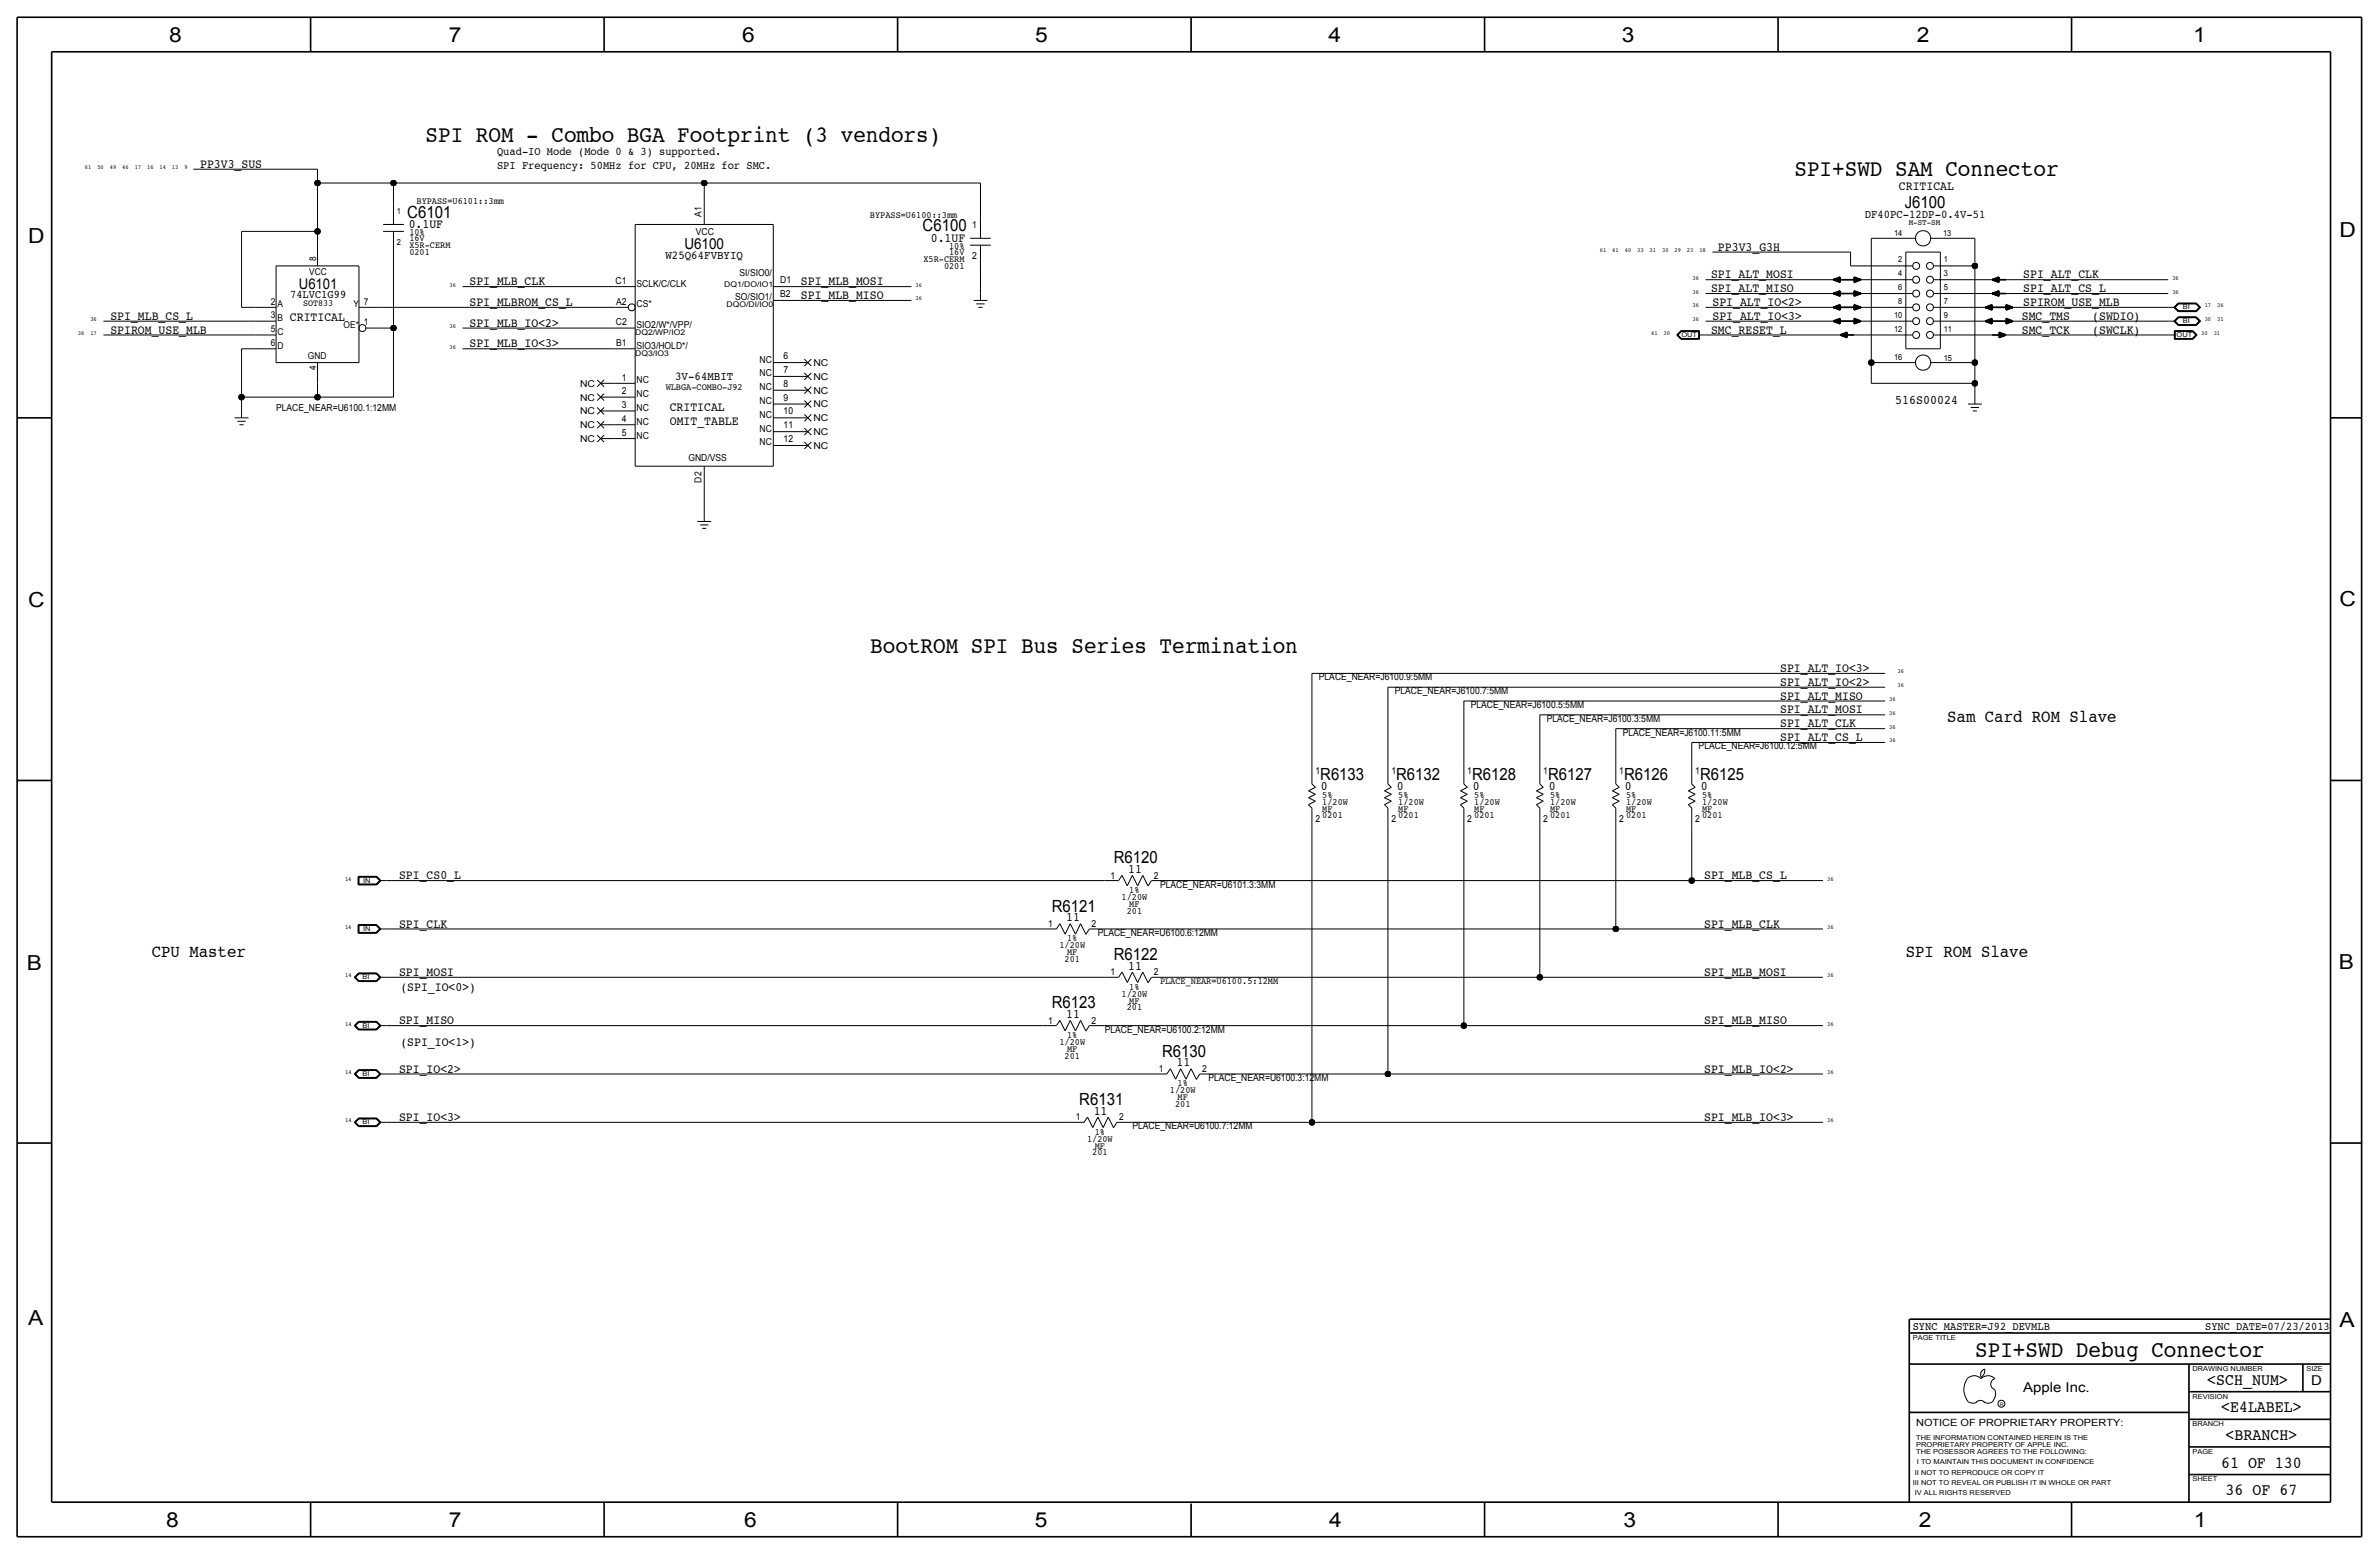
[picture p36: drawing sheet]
<svg xmlns="http://www.w3.org/2000/svg" width="875mm" height="572mm" viewBox="0 0 875 572" stroke-linecap="round" stroke-linejoin="round" font-family="sans-serif">
<defs><g id="words">
<g font-size="8.6">
<text x="156.6" y="52.1">SPI ROM - Combo BGA Footprint (3 vendors)</text>
<text x="660" y="64.8">SPI+SWD SAM Connector</text>
<text x="320.1" y="240">BootROM SPI Bus Series Termination</text>
<text x="726.5" y="499.1">SPI+SWD Debug Connector</text>
</g>
<g font-size="7.6">
<text x="62.2" y="15.5">8</text>
<text x="165" y="15.5">7</text>
<text x="273" y="15.5">6</text>
<text x="380.7" y="15.5">5</text>
<text x="488.6" y="15.5">4</text>
<text x="596.6" y="15.5">3</text>
<text x="705.1" y="15.5">2</text>
<text x="806.7" y="15.5">1</text>
<text x="10.4" y="89.4">D</text>
<text x="860.5" y="87.1">D</text>
<text x="10.4" y="223.3">C</text>
<text x="860.5" y="222.8">C</text>
<text x="9.8" y="356.6">B</text>
<text x="860.2" y="356.4">B</text>
<text x="10.4" y="487.4">A</text>
<text x="860.5" y="488.2">A</text>
<text x="61.2" y="561.6">8</text>
<text x="165" y="561.6">7</text>
<text x="273.8" y="561.6">6</text>
<text x="380.7" y="561.6">5</text>
<text x="488.9" y="561.6">4</text>
<text x="597.1" y="561.6">3</text>
<text x="705.8" y="561.6">2</text>
<text x="806.9" y="561.6">1</text>
</g>
<g font-size="6.5">
<text x="716.2" y="265.4">Sam Card ROM Slave</text>
<text x="55.8" y="351.8">CPU Master</text>
<text x="701" y="351.8">SPI ROM Slave</text>
</g>
<g font-size="6.2">
<text x="700.6" y="76.5">J6100</text>
<text x="149.8" y="80">C6101</text>
<text x="339.4" y="85.1">C6100</text>
<text x="485.6" y="286.8">R6133</text>
<text x="513.5" y="286.8">R6132</text>
<text x="541.5" y="286.8">R6128</text>
<text x="569.4" y="286.8">R6127</text>
<text x="597.4" y="286.8">R6126</text>
<text x="625.3" y="286.8">R6125</text>
<text x="409.7" y="317.5">R6120</text>
<text x="386.8" y="335.3">R6121</text>
<text x="409.7" y="353.1">R6122</text>
<text x="386.8" y="370.8">R6123</text>
<text x="427.5" y="388.6">R6130</text>
<text x="397" y="406.4">R6131</text>
<text x="811.9" y="509.3">&lt;SCH_NUM&gt;</text>
<text x="817" y="519.4">&lt;E4LABEL&gt;</text>
<text x="818.6" y="529.6">&lt;BRANCH&gt;</text>
<text x="817" y="539.8">61 OF 130</text>
<text x="818.6" y="549.9">36 OF 67</text>
</g>
<text font-size="5.6" x="251.7" y="91.4">U6100</text>
<text font-size="5.4" x="109.9" y="106.1">U6101</text>
<g font-size="5">
<text x="850.1" y="509.3">D</text>
<text x="744.2" y="511.8">Apple Inc.</text>
</g>
<text font-size="4.8" x="697" y="148.6">516S00024</text>
<g font-size="4.7">
<text x="73.6" y="61.7">PP3V3_SUS</text>
<text x="698.5" y="69.9">CRITICAL</text>
<text x="150.3" y="83.8">0.1UF</text>
<text x="342.4" y="88.9">0.1UF</text>
<text x="631.9" y="92.2">PP3V3_G3H</text>
<text x="172.7" y="104.9">SPI_MLB_CLK</text>
<text x="294.6" y="104.9">SPI_MLB_MOSI</text>
<text x="629.4" y="102.4">SPI_ALT_MOSI</text>
<text x="629.4" y="107.4">SPI_ALT_MISO</text>
<text x="744.2" y="107.4">SPI_ALT_CS_L</text>
<text x="744.2" y="102.4">SPI_ALT_CLK</text>
<text x="172.7" y="112.5">SPI_MLBROM_CS_L</text>
<text x="294.6" y="110">SPI_MLB_MISO</text>
<text x="629.9" y="112.5">SPI_ALT_IO&lt;2&gt;</text>
<text x="744.2" y="112.5">SPIROM_USE_MLB</text>
<text x="40.6" y="117.6">SPI_MLB_CS_L</text>
<text x="106.6" y="118.1">CRITICAL</text>
<text x="629.9" y="117.6">SPI_ALT_IO&lt;3&gt;</text>
<text x="743.7" y="117.6">SMC_TMS</text>
<text x="769.6" y="117.6">(SWDIO)</text>
<text x="40.6" y="122.7">SPIROM_USE_MLB</text>
<text x="172.7" y="120.1">SPI_MLB_IO&lt;2&gt;</text>
<text x="629.4" y="122.7">SMC_RESET_L</text>
<text x="743.7" y="122.7">SMC_TCK</text>
<text x="769.6" y="122.7">(SWCLK)</text>
<text x="172.7" y="127.8">SPI_MLB_IO&lt;3&gt;</text>
<text x="246.3" y="151.1">CRITICAL</text>
<text x="246.4" y="156.2">OMIT_TABLE</text>
<text x="654.8" y="247.1">SPI_ALT_IO&lt;3&gt;</text>
<text x="654.8" y="257.3">SPI_ALT_MISO</text>
<text x="654.8" y="252.2">SPI_ALT_IO&lt;2&gt;</text>
<text x="654.8" y="262.4">SPI_ALT_MOSI</text>
<text x="654.8" y="267.5">SPI_ALT_CLK</text>
<text x="654.8" y="272.5">SPI_ALT_CS_L</text>
<text x="485.9" y="290.6">0</text>
<text x="513.8" y="290.6">0</text>
<text x="541.7" y="290.6">0</text>
<text x="569.7" y="290.6">0</text>
<text x="597.6" y="290.6">0</text>
<text x="625.6" y="290.6">0</text>
<text x="146.8" y="323.3">SPI_CS0_L</text>
<text x="415" y="321.1">11</text>
<text x="626.8" y="323.3">SPI_MLB_CS_L</text>
<text x="146.8" y="341.1">SPI_CLK</text>
<text x="392.1" y="338.8">11</text>
<text x="626.8" y="341.1">SPI_MLB_CLK</text>
<text x="146.8" y="358.9">SPI_MOSI</text>
<text x="415" y="356.6">11</text>
<text x="626.8" y="358.9">SPI_MLB_MOSI</text>
<text x="147.3" y="364.5">(SPI_IO&lt;0&gt;)</text>
<text x="146.8" y="376.7">SPI_MISO</text>
<text x="392.1" y="374.4">11</text>
<text x="626.8" y="376.7">SPI_MLB_MISO</text>
<text x="147.3" y="384.8">(SPI_IO&lt;1&gt;)</text>
<text x="146.8" y="394.5">SPI_IO&lt;2&gt;</text>
<text x="432.8" y="392.2">11</text>
<text x="626.8" y="394.5">SPI_MLB_IO&lt;2&gt;</text>
<text x="146.8" y="412.2">SPI_IO&lt;3&gt;</text>
<text x="402.3" y="410">11</text>
<text x="626.8" y="412.2">SPI_MLB_IO&lt;3&gt;</text>
</g>
<g font-size="4.4">
<text x="685.9" y="80">DF40PC-12DP-0.4V-51</text>
<text x="244.8" y="95.3">W25Q64FVBYIQ</text>
<text x="248.3" y="139.7">3V-64MBIT</text>
</g>
<g font-size="4.3">
<text x="182.8" y="57.2">Quad-IO Mode (Mode 0 &amp; 3) supported.</text>
<text x="182.8" y="62.2">SPI Frequency: 50MHz for CPU, 20MHz for SMC.</text>
<text x="106.7" y="109.6">74LVC1G99</text>
<text x="703.5" y="488.9">SYNC_MASTER=J92_DEVMLB</text>
<text x="811.1" y="488.9">SYNC_DATE=07/23/2013</text>
</g>
<text font-size="3.7" x="704.8" y="524.5">NOTICE OF PROPRIETARY PROPERTY:</text>
<g font-size="3.5">
<text x="153.2" y="74.9">BYPASS=U6101::3mm</text>
<text x="258" y="79.8" transform="rotate(-90 258 79.8)">A1</text>
<text x="320" y="80">BYPASS=U6100::3mm</text>
<text x="357.6" y="83.8">1</text>
<text x="150.6" y="86.4">10%</text>
<text x="150.6" y="88.6">16V</text>
<text x="255.9" y="86.4">VCC</text>
<text x="150.6" y="91.2">X5R-CERM</text>
<text x="150.6" y="93.7">0201</text>
<text x="349.1" y="93.7">16V</text>
<text x="349.1" y="91.4">10%</text>
<text x="357.6" y="95.3">2</text>
<text x="113.7" y="101.1">VCC</text>
<text x="116.3" y="96" transform="rotate(-90 116.3 96)">8</text>
<text x="272" y="101.6">SI/SIO0/</text>
<text x="339.7" y="96.3">X5R-CERM</text>
<text x="347.2" y="98.8">0201</text>
<text x="226.4" y="104.4">C1</text>
<text x="234.1" y="105.4">SCLK/C/CLK</text>
<text x="287" y="104.1">D1</text>
<text x="99.6" y="112">2</text>
<text x="102.1" y="113">A</text>
<text x="111.5" y="112.4">SOT833</text>
<text x="130" y="113">Y</text>
<text x="133.8" y="112">7</text>
<text x="226.6" y="112.1">A2</text>
<text x="234.1" y="113">CS*</text>
<text x="270.4" y="110.5">SO/SIO1/</text>
<text x="287" y="109.2">B2</text>
<text x="99.6" y="117.1">3</text>
<text x="102.1" y="118.1">B</text>
<text x="133.8" y="119.6">1</text>
<text x="226.6" y="119.6">C2</text>
<text x="99.6" y="122.2">5</text>
<text x="102.1" y="123.2">C</text>
<text x="126.4" y="120.6">OE*</text>
<text x="234.1" y="120.7">SIO2/W*/VPP/</text>
<text x="99.6" y="127.3">6</text>
<text x="102.1" y="128.3">D</text>
<text x="226.6" y="127.3">B1</text>
<text x="234.1" y="128.3">SIO3/HOLD*/</text>
<text x="113.2" y="132.1">GND</text>
<text x="116.3" y="136.1" transform="rotate(-90 116.3 136.1)">4</text>
<text x="279.4" y="133.3">NC</text>
<text x="288.2" y="137.1">7</text>
<text x="288.2" y="132.1">6</text>
<text x="299.2" y="134.6">NC</text>
<text x="213.4" y="142.2">NC</text>
<text x="228.7" y="140">1</text>
<text x="234.1" y="141">NC</text>
<text x="244.8" y="143.5">WLBGA-COMBO-J92</text>
<text x="279.4" y="138.4">NC</text>
<text x="279.4" y="143.5">NC</text>
<text x="288.2" y="142.2">8</text>
<text x="299.2" y="139.7">NC</text>
<text x="213.4" y="147.3">NC</text>
<text x="228.7" y="145.1">2</text>
<text x="234.1" y="146.1">NC</text>
<text x="279.4" y="148.6">NC</text>
<text x="288.2" y="147.3">9</text>
<text x="299.2" y="149.9">NC</text>
<text x="299.2" y="144.8">NC</text>
<text x="101.5" y="151.1">PLACE_NEAR=U6100.1:12MM</text>
<text x="213.4" y="152.4">NC</text>
<text x="228.7" y="155.2">4</text>
<text x="228.7" y="150.1">3</text>
<text x="234.1" y="151.1">NC</text>
<text x="279.4" y="153.7">NC</text>
<text x="288.2" y="152.4">10</text>
<text x="299.2" y="154.9">NC</text>
<text x="213.4" y="157.5">NC</text>
<text x="228.7" y="160.3">5</text>
<text x="234.1" y="156.2">NC</text>
<text x="234.1" y="161.3">NC</text>
<text x="279.4" y="158.7">NC</text>
<text x="288.2" y="157.5">11</text>
<text x="299.2" y="160">NC</text>
<text x="213.4" y="162.6">NC</text>
<text x="279.4" y="163.8">NC</text>
<text x="288.2" y="162.6">12</text>
<text x="299.2" y="165.1">NC</text>
<text x="253.2" y="169.7">GND/VSS</text>
<text x="258" y="177.5" transform="rotate(-90 258 177.5)">D2</text>
<text x="485.1" y="250.2">PLACE_NEAR=J6100.9:5MM</text>
<text x="513" y="255.3">PLACE_NEAR=J6100.7:5MM</text>
<text x="541" y="260.3">PLACE_NEAR=J6100.5:5MM</text>
<text x="568.9" y="265.4">PLACE_NEAR=J6100.3:5MM</text>
<text x="596.8" y="270.5">PLACE_NEAR=J6100.11:5MM</text>
<text x="624.8" y="275.6">PLACE_NEAR=J6100.12:5MM</text>
<text x="483.8" y="284.5">1</text>
<text x="511.8" y="284.5">1</text>
<text x="539.7" y="284.5">1</text>
<text x="567.6" y="284.5">1</text>
<text x="595.6" y="284.5">1</text>
<text x="623.5" y="284.5">1</text>
<text x="486.4" y="293.4">5%</text>
<text x="514.3" y="293.4">5%</text>
<text x="542.2" y="293.4">5%</text>
<text x="570.2" y="293.4">5%</text>
<text x="598.1" y="293.4">5%</text>
<text x="626.1" y="293.4">5%</text>
<text x="486.4" y="295.9">1/20W</text>
<text x="486.4" y="298.4">MF</text>
<text x="514.3" y="298.5">MF</text>
<text x="514.3" y="295.9">1/20W</text>
<text x="542.2" y="295.9">1/20W</text>
<text x="542.2" y="298.4">MF</text>
<text x="570.2" y="295.9">1/20W</text>
<text x="570.2" y="298.4">MF</text>
<text x="598.1" y="298.5">MF</text>
<text x="598.1" y="295.9">1/20W</text>
<text x="626.1" y="298.5">MF</text>
<text x="626.1" y="295.9">1/20W</text>
<text x="483.8" y="302.3">2</text>
<text x="486.4" y="301">0201</text>
<text x="511.8" y="302.3">2</text>
<text x="514.3" y="301">0201</text>
<text x="539.7" y="302.3">2</text>
<text x="542.2" y="301">0201</text>
<text x="567.6" y="302.3">2</text>
<text x="570.2" y="301">0201</text>
<text x="595.6" y="302.3">2</text>
<text x="598.1" y="301">0201</text>
<text x="623.5" y="302.3">2</text>
<text x="626.1" y="301">0201</text>
<text x="408.4" y="323.1">1</text>
<text x="424.4" y="323.1">2</text>
<text x="415.4" y="328.4">1%</text>
<text x="426.7" y="326.4">PLACE_NEAR=U6101.3:3MM</text>
<text x="412.5" y="331">1/20W</text>
<text x="415.4" y="333.5">MF</text>
<text x="385.5" y="340.9">1</text>
<text x="401.5" y="340.9">2</text>
<text x="414.4" y="336">201</text>
<text x="392.5" y="346.2">1%</text>
<text x="403.8" y="344.2">PLACE_NEAR=U6100.6:12MM</text>
<text x="389.7" y="348.7">1/20W</text>
<text x="391.6" y="353.8">201</text>
<text x="392.5" y="351.3">MF</text>
<text x="408.4" y="358.6">1</text>
<text x="424.4" y="358.6">2</text>
<text x="415.4" y="364">1%</text>
<text x="426.7" y="362">PLACE_NEAR=U6100.5:12MM</text>
<text x="412.5" y="366.5">1/20W</text>
<text x="414.4" y="371.6">201</text>
<text x="415.4" y="369.1">MF</text>
<text x="385.5" y="376.4">1</text>
<text x="401.5" y="376.4">2</text>
<text x="392.5" y="381.8">1%</text>
<text x="406.3" y="379.7">PLACE_NEAR=U6100.2:12MM</text>
<text x="389.7" y="384.3">1/20W</text>
<text x="391.6" y="389.4">201</text>
<text x="392.5" y="386.8">MF</text>
<text x="426.2" y="394.2">1</text>
<text x="442.2" y="394.2">2</text>
<text x="433.2" y="399.5">1%</text>
<text x="444.4" y="397.5">PLACE_NEAR=U6100.3:12MM</text>
<text x="430.3" y="402.1">1/20W</text>
<text x="432.2" y="407.2">201</text>
<text x="433.2" y="404.6">MF</text>
<text x="395.7" y="412">1</text>
<text x="411.7" y="412">2</text>
<text x="399.8" y="419.9">1/20W</text>
<text x="402.7" y="417.3">1%</text>
<text x="416.5" y="415.3">PLACE_NEAR=U6100.7:12MM</text>
<text x="401.7" y="424.9">201</text>
<text x="402.7" y="422.4">MF</text>
</g>
<g font-size="3.1">
<text x="146" y="78.7">1</text>
<text x="702.1" y="82.8">M-ST-SM</text>
<text x="696.7" y="86.9">14</text>
<text x="714.7" y="86.9">13</text>
<text x="146" y="90.2">2</text>
<text x="698.2" y="101.6">4</text>
<text x="698.2" y="96.5">2</text>
<text x="715" y="101.6">3</text>
<text x="715" y="96.5">1</text>
<text x="698.2" y="106.7">6</text>
<text x="715" y="106.7">5</text>
<text x="698.2" y="111.8">8</text>
<text x="715" y="111.8">7</text>
<text x="696.7" y="116.8">10</text>
<text x="715" y="116.8">9</text>
<text x="696.7" y="121.9">12</text>
<text x="715" y="121.9">11</text>
<text x="696.7" y="132.3">16</text>
<text x="715" y="132.6">15</text>
</g>
<g font-size="2.9">
<text x="266.4" y="105.4">DQ1/DO/IO1</text>
<text x="267.3" y="113">DQO/DI/IO0</text>
<text x="233.6" y="123.2">DQ2/WP/IO2</text>
<text x="233.6" y="130.8">DQ3/IO3</text>
</g>
<g font-size="2.5">
<text x="802.8" y="113.8">BI</text>
<text x="802.8" y="118.9">BI</text>
<text x="618.4" y="124">OUT</text>
<text x="800.6" y="124">OUT</text>
<text x="133.6" y="324.6">IN</text>
<text x="133.6" y="342.4">IN</text>
<text x="133.3" y="360.2">BI</text>
<text x="133.3" y="378">BI</text>
<text x="133.3" y="395.7">BI</text>
<text x="133.3" y="413.5">BI</text>
<text x="703.5" y="492.8">PAGE TITLE</text>
<text x="806.4" y="504.2">DRAWING NUMBER</text>
<text x="848.3" y="504.2">SIZE</text>
<text x="806.4" y="514.4">REVISION</text>
<text x="806.4" y="524.5">BRANCH</text>
<text x="704.8" y="532.1">PROPRIETARY PROPERTY OF APPLE INC.</text>
<text x="704.8" y="529.6">THE INFORMATION CONTAINED HEREIN IS THE</text>
<text x="704.8" y="534.7">THE POSESSOR AGREES TO THE FOLLOWING:</text>
<text x="705.1" y="538.5">I TO MAINTAIN THIS DOCUMENT IN CONFIDENCE</text>
<text x="806.4" y="534.7">PAGE</text>
<text x="704.3" y="542.3">II NOT TO REPRODUCE OR COPY IT</text>
<text x="806.4" y="544.8">SHEET</text>
<text x="703.5" y="546.1">III NOT TO REVEAL OR PUBLISH IT IN WHOLE OR PART</text>
<text x="704.3" y="549.9">IV ALL RIGHTS RESERVED</text>
</g>
<g font-size="2.3">
<text x="31.2" y="62.2">61</text>
<text x="35.8" y="62.2">50</text>
<text x="40.4" y="62.2">49</text>
<text x="45" y="62.2">46</text>
<text x="49.5" y="62.2">17</text>
<text x="54.1" y="62.2">16</text>
<text x="58.7" y="62.2">14</text>
<text x="63.3" y="62.2">13</text>
<text x="67.8" y="62.2">9</text>
<text x="588.5" y="92.7">61</text>
<text x="593" y="92.7">41</text>
<text x="597.6" y="92.7">40</text>
<text x="602.2" y="92.7">33</text>
<text x="606.8" y="92.7">31</text>
<text x="611.3" y="92.7">30</text>
<text x="615.9" y="92.7">29</text>
<text x="620.5" y="92.7">23</text>
<text x="625" y="92.7">18</text>
<text x="165.3" y="105.4">36</text>
<text x="336.8" y="105.4">36</text>
<text x="622.5" y="102.9">36</text>
<text x="622.5" y="107.9">36</text>
<text x="799" y="107.9">36</text>
<text x="799" y="102.9">36</text>
<text x="336.8" y="110.5">36</text>
<text x="622.5" y="113">36</text>
<text x="810.9" y="113">17</text>
<text x="815.5" y="113">36</text>
<text x="33.2" y="118.1">36</text>
<text x="622.5" y="118.1">36</text>
<text x="810.9" y="118.1">30</text>
<text x="815.5" y="118.1">31</text>
<text x="28.7" y="123.2">36</text>
<text x="33.2" y="123.2">17</text>
<text x="165.3" y="120.6">36</text>
<text x="607.3" y="123.2">41</text>
<text x="611.9" y="123.2">30</text>
<text x="809.6" y="123.2">30</text>
<text x="814.2" y="123.2">31</text>
<text x="165.3" y="128.3">36</text>
<text x="697.9" y="247.6">36</text>
<text x="694.9" y="257.8">36</text>
<text x="697.9" y="252.7">36</text>
<text x="694.9" y="262.9">36</text>
<text x="694.9" y="268">36</text>
<text x="694.9" y="273">36</text>
<text x="126.9" y="323.8">14</text>
<text x="672" y="323.8">36</text>
<text x="126.9" y="341.6">14</text>
<text x="672" y="341.6">36</text>
<text x="127" y="359.4">14</text>
<text x="672" y="359.4">36</text>
<text x="127" y="377.2">14</text>
<text x="672" y="377.2">36</text>
<text x="127" y="395">14</text>
<text x="672" y="395">36</text>
<text x="127" y="412.8">14</text>
<text x="672" y="412.7">36</text>
</g>
<text font-size="1.8" x="735.5" y="516.9">R</text>
</g></defs>
<g fill="none" stroke="#000" stroke-width=".37">
<path d="M71.1 62.2h45.7zM116.8 62.2v5.1zM116.8 67.3v17.8zM116.8 67.3h27.9zM144.7 67.3h114.3zM144.7 67.3v7.6zM144.7 74.9v7.7zM259 67.3v7.6zM259 74.9v7.7zM259 67.3h101.6zM360.6 67.3v12.7zM88.8 85.1h28z"/>
<path d="M88.8 85.1v27.9zM101.5 97.8v35.5zM101.5 97.8h30.5zM116.8 85.1v5.1zM116.8 90.2v7.6zM132 97.8v35.5zM140.9 82.6h7.6zM140.9 85.1h7.6zM144.7 92.7v28zM144.7 85.1v7.6zM233.6 82.6v88.9zM233.6 82.6h50.8z"/>
<path d="M284.4 82.6v88.9zM356.8 90.2h7.6zM356.8 87.6h7.6zM360.6 97.8v10.2zM360.6 80v7.6zM360.6 90.2v7.6zM629.9 92.7h50.8zM680.7 92.7v5.1zM680.7 97.8h12.7zM688.3 87.6v45.8zM688.3 87.6h5.1zM693.4 87.6h11.1z"/>
<path d="M693.4 97.8h10.1zM701 92.7h12.7zM701 92.7v35.6zM710.1 87.6h11.2zM711.1 97.8h10.2zM713.7 92.7v35.6zM721.3 97.8h5.1zM721.3 87.6h5.1zM726.4 97.8v35.5zM726.4 87.6v10.2zM38 118.1h55.9zM88.8 113h5.1z"/>
<path d="M93.9 118.1h7.6zM93.9 113h7.6zM132 113h7.6zM139.6 113h86.4zM170.1 105.4h55.9zM226 113h5.1zM226 105.4h7.6zM284.4 110.5h7.6zM284.4 105.4h7.6zM292 105.4h43.2zM292 110.5h43.2zM358.1 110.5h5.1z"/>
<path d="M359.1 111.8h3.1zM359.9 113h1.5zM360.6 108v2.5zM627.3 102.9h66.1zM627.3 108h66.1zM627.3 113h66.1zM627.3 118.1h66.1zM693.4 102.9h10.1zM693.4 118.1h10.1zM693.4 113h10.1zM693.4 108h10.1zM711.1 118.1h10.2z"/>
<path d="M711.1 113h10.2zM711.1 108h10.2zM711.1 102.9h10.2zM721.3 108h76.2zM721.3 102.9h76.2zM721.3 113h76.2zM721.3 118.1h76.2zM797.5 113h2.5zM797.5 118.1h2.5zM799.6 113l1.6 1.6zM799.6 118.1l1.6 1.6zM799.6 113l1.6-1.5z"/>
<path d="M799.6 118.1l1.6-1.6zM799.7 113l1.5-1.4zM799.7 118.1l1.5-1.5zM799.7 113l1.5 1.5zM799.7 118.1l1.5 1.5zM799.9 113l1.4 1.4zM799.9 118.1l1.4 1.4zM799.9 118.1l1.4-1.4zM800 113l1.3-1.2zM800 118.1l1.3-1.3zM800 113l1.3 1.3zM800 118.1l1.3 1.3z"/>
<path d="M801.2 114.6h6.6zM801.2 119.7h6.6zM801.2 111.5h6.6zM801.2 116.5h6.6zM801.2 111.6h6.6zM801.2 116.6h6.6zM801.2 114.5h6.6zM801.2 119.6h6.6zM801.3 114.4h6.4zM801.3 119.5h6.4zM801.3 111.7l-1.4 1.3zM801.3 111.7h6.4z"/>
<path d="M801.3 116.7h6.4zM801.3 114.3h6.4zM801.3 111.8h6.4zM801.3 119.4h6.4zM801.3 116.8h6.4zM807.7 111.8l1.2 1.2zM807.7 116.8l1.2 1.3zM807.7 114.3l1.2-1.3zM807.7 119.4l1.2-1.3zM807.7 111.7l1.4 1.3zM807.7 116.7l1.4 1.4zM807.7 114.4l1.4-1.4z"/>
<path d="M807.7 119.5l1.4-1.4zM807.8 114.5l1.4-1.5zM807.8 119.6l1.4-1.5zM807.8 111.6l1.4 1.4zM807.8 116.6l1.4 1.5zM807.8 119.7l1.6-1.6zM807.8 111.5l1.6 1.5zM807.8 116.5l1.6 1.6zM809.4 113l-1.6 1.6zM38 123.2h55.9zM88.8 128.3v17.8zM88.8 128.3h5.1z"/>
<path d="M93.9 123.2h7.6zM93.9 128.3h7.6zM101.5 133.4h30.5zM116.8 133.3v7.7zM134.6 120.7h5zM139.6 120.7h5.1zM144.7 120.7v25.4zM170.1 120.7h55.9zM170.1 128.3h55.9zM219.7 139.7l2.5 2.5zM226 120.7h7.6zM226 128.3h7.6z"/>
<path d="M284.4 138.4h7.6zM284.4 133.4h7.6zM292 133.4h5.1zM292 138.4h5.1zM295.9 137.2l2.5 2.5zM295.9 132.1l2.5 2.5zM298.4 137.2l-2.5 2.5zM298.4 132.1l-2.5 2.5zM616.7 123.2l1.6 1.6zM616.7 123.2l1.6-1.6zM616.9 123.2l1.4 1.5zM616.9 123.2l1.4-1.5z"/>
<path d="M617 123.2l1.4 1.4zM617 123.2l1.4-1.4zM617.2 123.2l1.2 1.3zM617.2 123.2l1.2-1.3zM618.3 121.6h6.8zM618.3 124.8h6.8zM618.3 121.7h6.7zM618.3 124.7h6.7zM618.4 121.8h6.5zM618.4 124.6h6.5zM618.4 121.9h6.4zM618.4 124.5h6.4z"/>
<path d="M624.8 123.2h2.5zM624.8 121.9v2.6zM624.9 121.8v2.8zM625 121.7v3zM625.1 121.6v3.2zM627.3 123.2h66.1zM688.3 133.4h5.1zM688.3 133.4v7.6zM693.4 133.4h11.1zM693.4 123.2h10.1zM701 128.3h12.7zM710.1 133.4h11.2z"/>
<path d="M711.1 123.2h10.2zM721.3 133.4h5.1zM721.3 123.2h76.2zM726.4 133.3v7.7zM797.5 123.2h2.5zM799.7 124.8h6.9zM799.7 121.6v3.2zM799.7 121.6h6.9zM799.8 121.7v3zM799.8 124.7h6.7zM799.8 121.7h6.7zM799.9 121.8h6.5z"/>
<path d="M799.9 121.8v2.8zM799.9 124.6h6.6zM800 121.9h6.4zM800 121.9v2.6zM800 124.5h6.4zM806.4 124.5l1.3-1.3zM806.4 121.9l1.3 1.3zM806.4 121.8l1.4 1.4zM806.4 124.6l1.4-1.4zM806.5 124.7l1.5-1.5zM806.5 121.7l1.5 1.5zM806.6 121.6l1.5 1.6z"/>
<path d="M806.6 124.8l1.5-1.6zM86.3 153.7h5.1zM87.3 154.9h3.1zM88.1 156.2h1.5zM88.8 146.1h28zM88.8 146.1v5zM88.8 151.1v2.6zM116.8 141v5.1zM116.8 146.1h27.9zM219.7 157.5l2.5-2.6zM219.7 154.9l2.5 2.6zM219.7 152.4l2.5-2.5z"/>
<path d="M219.7 149.9l2.5 2.5zM219.7 147.3l2.5-2.5zM219.7 144.8l2.5 2.5zM219.7 142.2l2.5-2.5zM220.9 141h5.1zM220.9 146.1h5.1zM220.9 151.1h5.1zM220.9 156.2h5.1zM226 156.2h7.6zM226 151.1h7.6zM226 146.1h7.6zM226 141h7.6z"/>
<path d="M284.4 158.8h7.6zM284.4 153.7h7.6zM284.4 148.6h7.6zM284.4 143.5h7.6zM292 143.5h5.1zM292 148.6h5.1zM292 153.7h5.1zM292 158.8h5.1zM295.9 157.5l2.5 2.5zM295.9 152.4l2.5 2.5zM295.9 147.3l2.5 2.6zM295.9 142.2l2.5 2.6z"/>
<path d="M298.4 157.5l-2.5 2.5zM298.4 152.4l-2.5 2.5zM298.4 147.3l-2.5 2.6zM298.4 142.2l-2.5 2.6zM688.3 141h38.1zM723.8 148.6h5.1zM724.9 149.9h3zM725.6 151.1h1.6zM726.4 141v5zM726.4 146.1v2.5zM219.7 162.6l2.5-2.6zM219.7 160l2.5 2.6z"/>
<path d="M220.9 161.3h5.1zM226 161.3h7.6zM233.6 171.5h50.8zM259 179.1v10.1zM259 171.4v7.7zM284.4 163.8h7.6zM292 163.8h5.1zM295.9 162.6l2.5 2.5zM298.4 162.6l-2.5 2.5zM256.5 191.8h5.1zM257.5 193h3.1zM258.3 194.3h1.5z"/>
<path d="M259 189.2v2.6zM482.5 247.6v33.1zM482.5 247.7h210.9zM510.5 252.7v28zM510.5 252.7h182.9zM538.4 257.8v22.9zM538.4 257.8h155zM566.4 262.9v17.8zM566.4 262.9h127zM594.3 268v12.7zM594.3 268h99.1zM622.2 273v7.7z"/>
<path d="M622.2 273.1h71.2zM481.3 295.9l1.2 1.3zM481.3 293.4l2.5 1.2zM481.3 290.8l2.5 1.3zM481.3 290.8l2.5-1.2zM481.3 295.9l2.5-1.3zM481.3 293.4l2.5-1.3zM482.5 280.7v7.6zM482.5 297.2v6.3zM482.5 288.3l1.3 1.3zM509.2 290.8l2.6-1.2zM509.2 295.9l2.6-1.3z"/>
<path d="M509.2 293.4l2.6-1.3zM509.2 295.9l1.3 1.3zM509.2 293.4l2.6 1.2zM509.2 290.8l2.6 1.3zM510.5 288.3l1.3 1.3zM510.5 280.7v7.6zM510.5 297.2v6.3zM537.2 290.8l2.5-1.2zM537.2 295.9l2.5-1.3zM537.2 293.4l2.5-1.3zM537.2 295.9l1.2 1.3zM537.2 293.4l2.5 1.2z"/>
<path d="M537.2 290.8l2.5 1.3zM538.4 288.3l1.3 1.3zM538.4 280.7v7.6zM538.4 297.2v6.3zM565.1 295.9l1.3 1.3zM565.1 293.4l2.5 1.2zM565.1 290.8l2.5 1.3zM565.1 290.8l2.5-1.2zM565.1 295.9l2.5-1.3zM565.1 293.4l2.5-1.3zM566.4 288.3l1.2 1.3zM566.4 280.7v7.6z"/>
<path d="M566.4 297.2v6.3zM593 290.8l2.6-1.2zM593 295.9l2.6-1.3zM593 293.4l2.6-1.3zM593 295.9l1.3 1.3zM593 293.4l2.6 1.2zM593 290.8l2.6 1.3zM594.3 288.3l1.3 1.3zM594.3 280.7v7.6zM594.3 297.2v6.3zM621 295.9l1.2 1.3zM621 293.4l2.5 1.2z"/>
<path d="M621 290.8l2.5 1.3zM621 290.8l2.5-1.2zM621 295.9l2.5-1.3zM621 293.4l2.5-1.3zM622.2 280.7v7.6zM622.2 297.2v6.3zM622.2 288.3l1.3 1.3zM482.5 303.5v109.3zM510.5 303.5v91.5zM538.4 303.5v73.7zM566.4 303.5v55.9zM594.3 303.5v38.1z"/>
<path d="M622.2 303.5v20.4zM131.7 322.3h6.8zM131.7 322.3v3.1zM131.7 325.4h6.8zM131.8 322.4v2.9zM131.8 325.3h6.7zM131.8 322.4h6.7zM131.9 322.5v2.7zM131.9 325.2h6.5zM131.9 322.5h6.5zM132 322.6h6.4zM132 322.6v2.5z"/>
<path d="M132 325.1h6.4zM138.4 322.6l1.2 1.3zM138.4 325.1l1.2-1.3zM138.4 325.2l1.4-1.3zM138.4 322.5l1.4 1.4zM138.5 322.4l1.5 1.5zM138.5 325.4l1.6-1.6zM138.5 322.3l1.6 1.6zM139.6 323.9h2.6zM140 323.9l-1.5 1.4zM142.2 323.9h264.1zM389.8 339.7l2 3.9z"/>
<path d="M389.8 339.7l-1.2 1.9zM393.6 339.7l-1.8 3.9zM393.6 339.7l2 3.9zM397.5 339.7l-1.9 3.9zM397.5 339.7l1.9 3.9zM406.3 323.9h5.1zM412.7 321.9l1.9 3.9zM412.7 321.9l-1.3 2zM416.5 321.9l-1.9 3.9zM416.5 321.9l1.9 3.9zM420.3 321.9l-1.9 3.9zM420.3 321.9l1.9 3.9z"/>
<path d="M423.5 323.9h5.7zM423.5 323.9l-1.3 2zM429.2 323.9h193zM622.2 323.9h48.3zM130.3 359.4l1.6-1.6zM130.3 359.4l1.6 1.6zM130.5 359.4l1.4 1.5zM130.5 359.4l1.4-1.5zM130.6 359.4l1.4 1.4zM130.8 359.4l1.2-1.3zM130.8 359.4l1.2 1.3zM131.7 340.1h6.8z"/>
<path d="M131.7 340.1v3.1zM131.7 343.2h6.8zM131.8 340.2v2.9zM131.8 343.1h6.7zM131.8 340.2h6.7zM131.9 357.8h6.6zM131.9 340.3v2.7zM131.9 343h6.5zM131.9 340.3h6.5zM131.9 357.9h6.6zM132 358h6.4zM132 358l-1.4 1.4z"/>
<path d="M132 340.4h6.4zM132 340.4v2.5zM132 342.9h6.4zM132 358.1h6.4zM138.4 340.4l1.2 1.2zM138.4 358.1l1.2 1.3zM138.4 342.9l1.2-1.3zM138.4 340.3l1.4 1.3zM138.4 358l1.4 1.4zM138.5 340.2l1.5 1.4zM138.5 357.9l1.5 1.5zM138.5 343.2l1.6-1.6z"/>
<path d="M138.5 340.1l1.6 1.5zM138.5 357.8l1.6 1.6zM139.6 341.6h2.6zM139.6 359.4h2.6zM139.8 341.6l-1.4 1.4zM140 341.6l-1.5 1.5zM140 359.4l-1.5 1.5zM142.2 359.4h264.1zM142.2 341.6h241.3zM383.5 341.6h5.1zM400.7 341.6h5.6zM400.7 341.6l-1.3 2.1z"/>
<path d="M406.3 341.6h188zM406.3 359.4h5.1zM412.7 357.5l1.9 3.8zM412.7 357.5l-1.3 1.9zM416.5 357.5l-1.9 3.8zM416.5 357.5l1.9 3.8zM420.3 357.5l-1.9 3.8zM420.3 357.5l1.9 3.8zM423.5 359.4h5.7zM423.5 359.4l-1.3 2zM429.2 359.4h137.2zM566.4 359.4h104.1z"/>
<path d="M594.3 341.6h76.2zM130.3 377.2l1.6-1.6zM130.3 377.2l1.6 1.6zM130.5 377.2l1.4 1.5zM130.5 377.2l1.4-1.5zM130.6 377.2l1.4 1.4zM130.8 377.2l1.2-1.3zM130.8 377.2l1.2 1.3zM131.9 375.6h6.6zM131.9 378.8h6.6zM131.9 361h6.6zM131.9 378.7h6.6z"/>
<path d="M131.9 360.9h6.6zM131.9 375.7h6.6zM132 375.8h6.4zM132 375.8l-1.4 1.4zM132 378.6h6.4zM132 360.8h6.4zM132 378.5h6.4zM132 375.9h6.4zM132 360.7h6.4zM138.4 375.9l1.2 1.3zM138.4 378.5l1.2-1.3zM138.4 360.7l1.2-1.3z"/>
<path d="M138.4 360.8l1.4-1.4zM138.4 375.8l1.4 1.4zM138.5 375.7l1.5 1.5zM138.5 378.7l1.5-1.5zM138.5 378.8l1.6-1.6zM138.5 361l1.6-1.6zM138.5 375.6l1.6 1.6zM139.6 377.2h2.6zM139.8 377.2l-1.4 1.4zM142.2 377.2h241.3zM383.5 377.2h5.1zM389.8 375.3l2 3.8z"/>
<path d="M389.8 375.3l-1.2 1.9zM393.6 375.3l-1.8 3.8zM393.6 375.3l2 3.8zM397.5 375.3l-1.9 3.8zM397.5 375.3l1.9 3.8zM400.7 377.2h5.6zM400.7 377.2l-1.3 2zM406.3 377.2h132.1zM538.4 377.2h132.1zM130.3 395l1.6-1.6zM130.3 395l1.6 1.5zM130.5 395l1.4 1.4z"/>
<path d="M130.5 395l1.4-1.5zM130.6 395l1.4 1.3zM130.8 395l1.2-1.3zM130.8 395l1.2 1.2zM131.9 393.4h6.6zM131.9 396.5h6.6zM131.9 396.4h6.6zM131.9 393.5h6.6zM132 393.6h6.4zM132 393.6l-1.4 1.4zM132 396.3h6.4zM132 396.2h6.4z"/>
<path d="M132 393.7h6.4zM138.4 393.7l1.2 1.3zM138.4 396.2l1.2-1.2zM138.4 396.3l1.4-1.3zM138.4 393.6l1.4 1.4zM138.5 393.5l1.5 1.5zM138.5 396.4l1.5-1.4zM138.5 396.5l1.6-1.5zM138.5 393.4l1.6 1.6zM139.6 395h2.6zM142.2 395h281.9zM424.1 395h5.1z"/>
<path d="M430.5 393l1.9 3.9zM430.5 393l-1.3 2zM434.3 393l-1.9 3.9zM434.3 393l1.9 3.9zM438.1 393l-1.9 3.9zM438.1 393l1.9 3.9zM441.3 395h5.7zM441.3 395l-1.3 2zM447 395h63.5zM510.5 395h160zM130.3 412.8l1.6-1.6zM130.3 412.7l1.6 1.6z"/>
<path d="M130.5 412.7l1.4 1.5zM130.5 412.8l1.4-1.5zM130.6 412.8l1.4-1.4zM130.6 412.8l1.4 1.3zM130.8 412.8l1.2-1.3zM130.8 412.8l1.2 1.2zM131.9 411.2h6.6zM131.9 414.3h6.6zM131.9 414.2h6.6zM131.9 411.3h6.6zM132 411.4h6.4zM132 414.1h6.4z"/>
<path d="M132 414h6.4zM132 411.5h6.4zM138.4 411.5l1.2 1.3zM138.4 414l1.2-1.2zM138.4 414.1l1.4-1.3zM138.4 411.4l1.4 1.4zM138.5 411.3l1.5 1.5zM138.5 414.3l1.6-1.6zM138.5 411.2l1.6 1.6zM139.6 412.8h2.6zM140 412.7l-1.5 1.5zM142.2 412.8h251.4z"/>
<path d="M393.6 412.8h5.1zM400 410.8l1.9 3.9zM400 410.8l-1.3 2zM403.8 410.8l-1.9 3.9zM403.8 410.8l1.9 3.9zM407.6 410.8l-1.9 3.9zM407.6 410.8l1.9 3.9zM410.8 412.8h5.7zM410.8 412.8l-1.3 2zM416.5 412.8h66zM482.5 412.8h188zM724.1 515.6l.5 .2a2.67 2.67 0 0 0 2.5-.2"/>
<path d="M726.8 515.7a2.09 2.09 0 0 1 3.1 0M728.6 506.5a2.69 2.69 0 0 0 1.3-3 2.26 2.26 0 0 0-1.3 3M729.7 515.6l.4 .2a2.67 2.67 0 0 0 2.6-.2M733.7 511.1a4.5 4.5 0 0 1-1 4.6M733.8 511a2.08 2.08 0 0 1-1.6-2 2.08 2.08 0 0 1 1.6-2 3.4 3.4 0 0 0-5.1 0 3.6 3.6 0 0 0-3.9-.8 3.6 3.6 0 0 0-2.3 3.3 7.1 7.1 0 0 0 1.6 6.2"/>
<circle cx="704.8" cy="97.8" r="1.28"/>
<circle cx="707.3" cy="87.7" r="2.82"/>
<circle cx="709.9" cy="97.8" r="1.28"/>
<circle cx="232.4" cy="113" r="1.28"/>
<circle cx="704.8" cy="113" r="1.28"/>
<circle cx="704.8" cy="118.1" r="1.28"/>
<circle cx="704.8" cy="102.9" r="1.28"/>
<circle cx="704.8" cy="108" r="1.28"/>
<circle cx="709.9" cy="102.9" r="1.28"/>
<circle cx="709.9" cy="108" r="1.28"/>
<circle cx="709.9" cy="118.1" r="1.28"/>
<circle cx="709.9" cy="113" r="1.28"/>
<circle cx="133.3" cy="120.7" r="1.28"/>
<circle cx="704.8" cy="123.2" r="1.28"/>
<circle cx="707.3" cy="133.4" r="2.82"/>
<circle cx="709.9" cy="123.2" r="1.28"/>
<circle cx="736.1" cy="516.2" r="1.28"/>
</g>
<g fill="none" stroke="#000" stroke-width=".6" stroke-linecap="butt">
<path d="M6.3 6.4v558.7zM6.3 6.4h862.3zM19 19.1h838.2zM19 19.1v533.4zM114.2 6.4v12.7zM222.2 6.4v12.7zM330.1 6.4v12.7zM438.1 6.4v12.7zM546 6.4v12.7zM654 6.4v12.7zM761.9 6.4v12.7zM857.2 19.1v533.4z"/>
<path d="M868.6 6.4v558.7zM674.3 118.1h10.2zM674.3 113h10.2zM674.3 108h10.2zM674.3 118.1l2.6-.8zM674.3 118.1l2.6 1zM674.3 118.1l2.6-1zM674.3 118.1l2.6-.5zM674.3 118.1l2.6 .8zM674.3 118.1l2.6 .5zM674.3 118.1l2.6 .3zM674.3 118.1l2.6-.2z"/>
<path d="M674.3 113l2.6-.7zM674.3 113l2.6 1zM674.3 113l2.6-1zM674.3 113l2.6-.5zM674.3 113l2.6 .8zM674.3 113l2.6 .5zM674.3 113l2.6 .3zM674.3 113l2.6-.2zM674.3 108l2.6-.8zM674.3 108l2.6 1zM674.3 108l2.6-1.1zM674.3 108l2.6-.6z"/>
<path d="M674.3 108l2.6 .7zM674.3 108l2.6 .5zM674.3 108l2.6 .2zM674.3 108l2.6-.3zM674.3 102.9l2.6-.5zM674.3 102.9l2.6-.8zM674.3 102.9l2.6 .7zM674.3 102.9l2.6 .5zM674.3 102.9l2.6-1zM674.3 102.9l2.6 1zM674.3 102.9l2.6 .2zM674.3 102.9l2.6-.3z"/>
<path d="M674.3 102.9h10.2zM676.9 117.1v2zM676.9 112v2zM676.9 106.9v2.1zM676.9 101.9v2zM681.9 117.6l2.6 .5zM681.9 117.3l2.6 .8zM681.9 118.9l2.6-.8zM681.9 118.6l2.6-.5zM681.9 117.1l2.6 1zM681.9 119.1l2.6-1zM681.9 118.4l2.6-.3z"/>
<path d="M681.9 117.9l2.6 .2zM681.9 112.5l2.6 .5zM681.9 112.3l2.6 .7zM681.9 113.8l2.6-.8zM681.9 113.5l2.6-.5zM681.9 112l2.6 1zM681.9 114l2.6-1zM681.9 113.3l2.6-.3zM681.9 112.8l2.6 .2zM681.9 107.4l2.6 .6zM681.9 107.2l2.6 .8zM681.9 108.7l2.6-.7z"/>
<path d="M681.9 108.5l2.6-.5zM681.9 106.9l2.6 1.1zM681.9 109l2.6-1zM681.9 108.2l2.6-.2zM681.9 107.7l2.6 .3zM681.9 102.1l2.6 .8zM681.9 103.9l2.6-1zM681.9 101.9l2.6 1zM681.9 102.4l2.6 .5zM681.9 103.6l2.6-.7zM681.9 103.4l2.6-.5zM681.9 103.1l2.6-.2z"/>
<path d="M681.9 102.6l2.6 .3zM681.9 117.1v2zM681.9 112v2zM681.9 106.9v2.1zM681.9 101.9v2zM730.2 118.1l2.5-.5zM730.2 118.1l2.5-.8zM730.2 118.1l2.5 .8zM730.2 118.1l2.5 .5zM730.2 118.1l2.5-1zM730.2 118.1l2.5 1zM730.2 118.1l2.5 .3z"/>
<path d="M730.2 118.1l2.5-.2zM730.2 118.1h10.2zM730.2 113l2.5-.5zM730.2 113l2.5-.7zM730.2 113l2.5 .8zM730.2 113l2.5 .5zM730.2 113l2.5-1zM730.2 113l2.5 1zM730.2 113l2.5 .3zM730.2 113l2.5-.2zM730.2 113h10.2zM732.7 117.1v2z"/>
<path d="M732.7 102.9l2.6 .5zM732.7 102.9l2.6 .7zM732.7 102.9l2.6-.5zM732.7 102.9l2.6-.3zM732.7 102.9l2.6 .2zM732.7 102.9l2.6-1zM732.7 102.9l2.6 1zM732.7 102.9l2.6-.8zM732.7 102.9h5.1zM732.7 108l2.6 .5zM732.7 108l2.6 .7zM732.7 108l2.6-.6z"/>
<path d="M732.7 108l2.6-.3zM732.7 108l2.6 .2zM732.7 108l2.6-1.1zM732.7 108l2.6 1zM732.7 108l2.6-.8zM732.7 108h5.1zM732.7 112v2zM735.3 101.9v2zM735.3 106.9v2.1zM737.8 117.3l2.6 .8zM737.8 119.1l2.6-1zM737.8 117.1l2.6 1z"/>
<path d="M737.8 117.6l2.6 .5zM737.8 118.9l2.6-.8zM737.8 118.6l2.6-.5zM737.8 118.4l2.6-.3zM737.8 117.9l2.6 .2zM737.8 112.3l2.6 .7zM737.8 114l2.6-1zM737.8 112l2.6 1zM737.8 112.5l2.6 .5zM737.8 113.8l2.6-.8zM737.8 113.5l2.6-.5zM737.8 113.3l2.6-.3z"/>
<path d="M737.8 112.8l2.6 .2zM737.8 117.1v2zM737.8 112v2zM676.9 123.2l2.5 .5zM676.9 123.2l2.5 .8zM676.9 123.2l2.5-.5zM676.9 123.2l2.5-.3zM676.9 123.2l2.5 .2zM676.9 123.2l2.5-1zM676.9 123.2l2.5 1zM676.9 123.2l2.5-.8zM676.9 123.2h5z"/>
<path d="M679.4 122.2v2zM732.7 123.2h5.1zM735.3 123.7l2.5-.5zM735.3 124l2.5-.8zM735.3 122.7l2.5 .5zM735.3 122.9l2.5 .3zM735.3 123.4l2.5-.2zM735.3 122.2l2.5 1zM735.3 124.2l2.5-1zM735.3 122.4l2.5 .8zM735.3 122.2v2zM6.3 153.7h12.7z"/>
<path d="M857.2 153.7h11.4zM6.3 287h12.7zM857.2 287h11.4zM6.3 420.4h12.7zM857.2 420.4h11.4zM702.3 490.2h154.9zM702.3 485.1v5.1zM702.3 490.2v62.3zM702.4 485.1h154.8zM702.3 501.6h154.9zM702.3 519.4h102.8zM805.1 501.6v50.8z"/>
<path d="M805.1 511.8h52.1zM847 501.6v10.2zM805.1 522h52.1zM805.1 532.1h52.1zM19 552.5h838.2zM114.2 552.4v12.7zM222.2 552.5v12.7zM330.1 552.5v12.7zM438.1 553v12.1zM546 552.5v12.7zM654 552.5v12.7zM761.9 552.5v12.7z"/>
<path d="M805.1 542.3h52.1zM6.3 565.1h862.3z"/>
</g>
<g fill="#000" stroke="#000" stroke-width=".37">
<circle cx="116.8" cy="67.3" r="1.07"/>
<circle cx="144.7" cy="67.3" r="1.07"/>
<circle cx="259" cy="67.3" r="1.07"/>
<circle cx="116.8" cy="85.1" r="1.07"/>
<circle cx="726.4" cy="97.8" r="1.07"/>
<circle cx="144.7" cy="120.6" r="1.07"/>
<circle cx="688.3" cy="133.3" r="1.07"/>
<circle cx="726.4" cy="133.3" r="1.07"/>
<circle cx="88.8" cy="146" r="1.07"/>
<circle cx="116.8" cy="146" r="1.07"/>
<circle cx="726.4" cy="141" r="1.07"/>
<circle cx="622.2" cy="323.8" r="1.07"/>
<circle cx="566.4" cy="359.4" r="1.07"/>
<circle cx="594.3" cy="341.6" r="1.07"/>
<circle cx="538.4" cy="377.2" r="1.07"/>
<circle cx="510.5" cy="395" r="1.07"/>
<circle cx="482.5" cy="412.7" r="1.07"/>
</g>
<use href="#words"/>
</svg>
